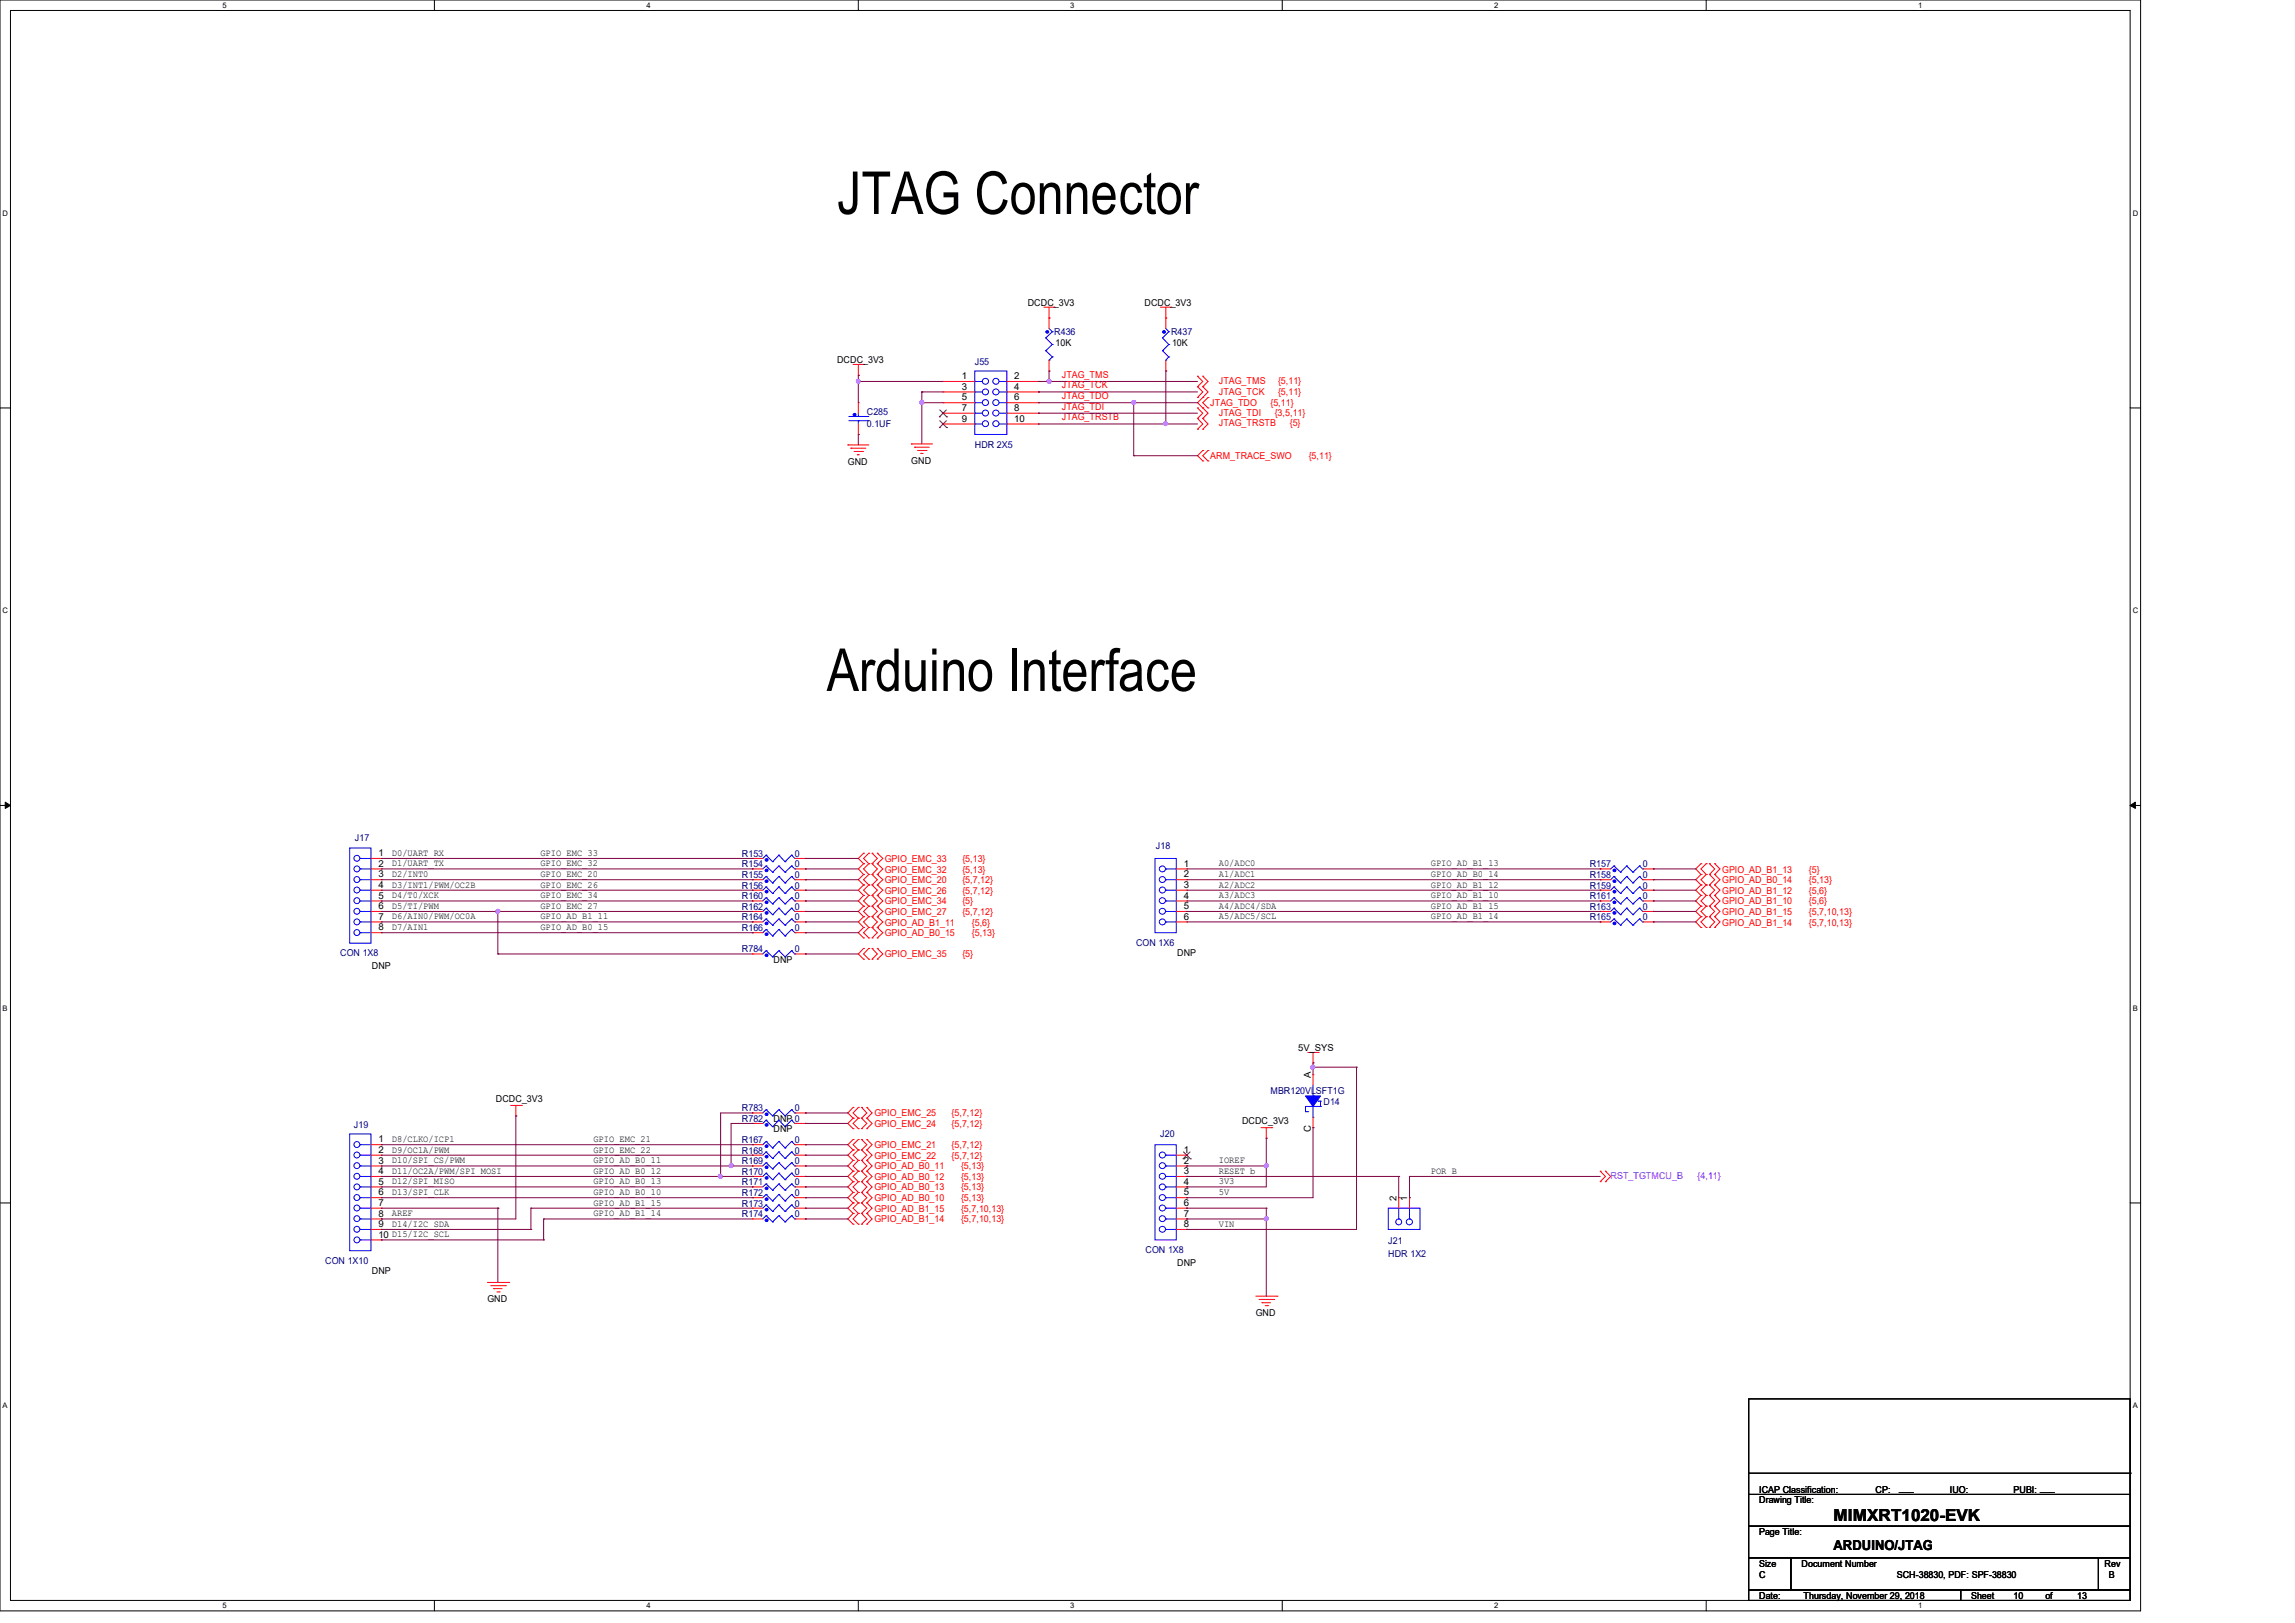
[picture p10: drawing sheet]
<svg xmlns="http://www.w3.org/2000/svg" width="297mm" height="210mm" viewBox="0 0 297 210" stroke-linecap="round" stroke-linejoin="round" font-family="sans-serif">
<defs><g id="words">
<g font-size="7.7">
<text x="108.3" y="27.7">JTAG Connector</text>
<text x="107" y="89.4">Arduino Interface</text>
</g>
<text font-size="2.2" x="237.3" y="196.8">MIMXRT1020-EVK</text>
<text font-size="1.8" x="237.3" y="200.5">ARDUINO/JTAG</text>
<g font-size="1.2">
<text x="133" y="39.5">DCDC_3V3</text>
<text x="148.1" y="39.5">DCDC_3V3</text>
<text x="108.3" y="46.9">DCDC_3V3</text>
<text x="136.6" y="44.7">10K</text>
<text x="151.7" y="44.7">10K</text>
<text x="124.5" y="49.1">1</text>
<text x="124.5" y="50.4">3</text>
<text x="124.5" y="51.8">5</text>
<text x="124.5" y="53.2">7</text>
<text x="131.3" y="49.1">2</text>
<text x="131.3" y="50.4">4</text>
<text x="131.3" y="51.8">6</text>
<text x="131.3" y="53.2">8</text>
<text x="117.9" y="60">GND</text>
<text x="124.5" y="54.6">9</text>
<text x="131.3" y="54.6">10</text>
<text x="109.7" y="60.1">GND</text>
<text x="49" y="110.8">1</text>
<text x="49" y="112.1">2</text>
<text x="49" y="113.5">3</text>
<text x="50.7" y="110.7">D0/UART_RX</text>
<text x="50.7" y="112.1">D1/UART_TX</text>
<text x="50.7" y="113.5">D2/INT0</text>
<text x="69.9" y="110.7">GPIO_EMC_33</text>
<text x="69.9" y="112.1">GPIO_EMC_32</text>
<text x="69.9" y="113.5">GPIO_EMC_20</text>
<text x="153.2" y="112.1">1</text>
<text x="153.2" y="113.5">2</text>
<text x="157.7" y="112.1">A0/ADC0</text>
<text x="157.7" y="113.5">A1/ADC1</text>
<text x="185.2" y="112.1">GPIO_AD_B1_13</text>
<text x="185.2" y="113.5">GPIO_AD_B0_14</text>
<text x="49" y="114.9">4</text>
<text x="49" y="116.3">5</text>
<text x="49" y="117.6">6</text>
<text x="49" y="119">7</text>
<text x="50.7" y="114.8">D3/INT1/PWM/OC2B</text>
<text x="50.7" y="116.2">D4/T0/XCK</text>
<text x="50.7" y="117.6">D5/TI/PWM</text>
<text x="50.7" y="119">D6/AIN0/PWM/OC0A</text>
<text x="69.9" y="114.8">GPIO_EMC_26</text>
<text x="69.9" y="116.2">GPIO_EMC_34</text>
<text x="69.9" y="117.6">GPIO_EMC_27</text>
<text x="69.9" y="119">GPIO_AD_B1_11</text>
<text x="153.2" y="114.9">3</text>
<text x="153.2" y="116.3">4</text>
<text x="153.2" y="117.6">5</text>
<text x="153.2" y="119">6</text>
<text x="157.7" y="114.8">A2/ADC2</text>
<text x="157.7" y="116.2">A3/ADC3</text>
<text x="157.7" y="117.6">A4/ADC4/SDA</text>
<text x="157.7" y="119">A5/ADC5/SCL</text>
<text x="185.2" y="114.8">GPIO_AD_B1_12</text>
<text x="185.2" y="116.2">GPIO_AD_B1_10</text>
<text x="185.2" y="117.6">GPIO_AD_B1_15</text>
<text x="185.2" y="119">GPIO_AD_B1_14</text>
<text x="48.1" y="125.4">DNP</text>
<text x="49" y="120.4">8</text>
<text x="50.7" y="120.3">D7/AIN1</text>
<text x="69.9" y="120.3">GPIO_AD_B0_15</text>
<text x="100.1" y="124.6">DNP</text>
<text x="152.4" y="123.7">DNP</text>
<text x="168" y="136">5V_SYS</text>
<text x="64.2" y="142.5">DCDC_3V3</text>
<text x="169.6" y="139.4" transform="rotate(-90 169.6 139.4)">A</text>
<text x="49" y="147.8">1</text>
<text x="49" y="149.2">2</text>
<text x="50.7" y="147.7">D8/CLKO/ICP1</text>
<text x="50.7" y="149.1">D9/OC1A/PWM</text>
<text x="76.8" y="147.7">GPIO_EMC_21</text>
<text x="76.8" y="149.1">GPIO_EMC_22</text>
<text x="100.1" y="145.2">DNP 0</text>
<text x="100.1" y="146.5">DNP</text>
<text x="153.2" y="149.2">1</text>
<text x="160.7" y="145.4">DCDC_3V3</text>
<text x="169.6" y="146.4" transform="rotate(-90 169.6 146.4)">C</text>
<text x="49" y="150.6">3</text>
<text x="49" y="151.9">4</text>
<text x="49" y="153.3">5</text>
<text x="49" y="154.7">6</text>
<text x="50.7" y="151.9">D11/OC2A/PWM/SPI_MOSI</text>
<text x="50.7" y="150.5">D10/SPI_CS/PWM</text>
<text x="50.7" y="153.2">D12/SPI_MISO</text>
<text x="50.7" y="154.6">D13/SPI_CLK</text>
<text x="76.8" y="150.5">GPIO_AD_B0_11</text>
<text x="76.8" y="151.9">GPIO_AD_B0_12</text>
<text x="76.8" y="153.2">GPIO_AD_B0_13</text>
<text x="76.8" y="154.6">GPIO_AD_B0_10</text>
<text x="76.8" y="156">GPIO_AD_B1_15</text>
<text x="153.2" y="150.6">2</text>
<text x="153.2" y="151.9">3</text>
<text x="153.2" y="153.3">4</text>
<text x="153.2" y="154.7">5</text>
<text x="157.7" y="150.5">IOREF</text>
<text x="157.7" y="151.9">RESET_b</text>
<text x="157.7" y="153.2">3V3</text>
<text x="157.7" y="154.6">5V</text>
<text x="180.7" y="155.4" transform="rotate(-90 180.7 155.4)">2</text>
<text x="182.1" y="155.4" transform="rotate(-90 182.1 155.4)">1</text>
<text x="185.2" y="151.9">POR_B</text>
<text x="49" y="156">7</text>
<text x="49" y="157.4">8</text>
<text x="49" y="158.8">9</text>
<text x="49" y="160.1">10 D15/I2C_SCL</text>
<text x="50.7" y="157.4">AREF</text>
<text x="50.7" y="158.7">D14/I2C_SDA</text>
<text x="76.8" y="157.4">GPIO_AD_B1_14</text>
<text x="153.2" y="156">6</text>
<text x="153.2" y="157.4">7</text>
<text x="153.2" y="158.8">8</text>
<text x="157.7" y="158.7">VIN</text>
<text x="48.1" y="164.9">DNP</text>
<text x="152.4" y="163.8">DNP</text>
<text x="63.1" y="168.4">GND</text>
<text x="162.5" y="170.3">GND</text>
<text x="227.7" y="194.5">Drawing Title:</text>
<text x="227.7" y="193.2">ICAP Classification:</text>
<text x="242.7" y="193.2">CP:</text>
<text x="245.8" y="193">___</text>
<text x="252.3" y="193.2">IUO:</text>
<text x="260.6" y="193.2">PUBI: ___</text>
<text x="227.7" y="202.7">Size</text>
<text x="227.7" y="198.6">Page Title:</text>
<text x="233.2" y="202.7">Document Number</text>
<text x="272.4" y="202.7">Rev</text>
<text x="227.7" y="206.9">Date:</text>
<text x="227.7" y="204.1">C</text>
<text x="233.4" y="206.9">Thursday, November 29, 2018</text>
<text x="245.5" y="204.1">SCH-38830, PDF: SPF-38830</text>
<text x="255.1" y="206.9">Sheet</text>
<text x="260.6" y="206.9">10</text>
<text x="264.7" y="206.9">of</text>
<text x="268.8" y="206.9">13</text>
<text x="272.9" y="204.1">B</text>
</g>
<g font-size="1.2" fill="#000080">
<text x="126.2" y="47.2">J55</text>
<text x="136.4" y="43.4">R436</text>
<text x="151.5" y="43.4">R437</text>
<text x="112.2" y="53.7">C285</text>
<text x="112.2" y="55.3">0.1UF</text>
<text x="126.2" y="57.9">HDR 2X5</text>
<text x="45.9" y="108.8">J17</text>
<text x="96" y="112.2">R154</text>
<text x="96" y="113.6">R155</text>
<text x="96" y="110.9">R153</text>
<text x="102.9" y="112.2">0</text>
<text x="102.9" y="113.6">0</text>
<text x="102.9" y="110.9">0</text>
<text x="149.6" y="109.9">J18</text>
<text x="205.7" y="112.2">R157</text>
<text x="205.7" y="113.6">R158</text>
<text x="212.6" y="112.2">0</text>
<text x="212.6" y="113.6">0</text>
<text x="96" y="117.7">R162</text>
<text x="96" y="119.1">R164</text>
<text x="96" y="115">R156</text>
<text x="96" y="116.3">R160</text>
<text x="102.9" y="117.7">0</text>
<text x="102.9" y="119.1">0</text>
<text x="102.9" y="115">0</text>
<text x="102.9" y="116.3">0</text>
<text x="205.7" y="117.7">R163</text>
<text x="205.7" y="119.1">R165</text>
<text x="205.7" y="115">R159</text>
<text x="205.7" y="116.3">R161</text>
<text x="212.6" y="117.7">0</text>
<text x="212.6" y="119.1">0</text>
<text x="212.6" y="115">0</text>
<text x="212.6" y="116.3">0</text>
<text x="44" y="123.7">CON 1X8</text>
<text x="96" y="123.2">R784</text>
<text x="96" y="120.4">R166</text>
<text x="102.9" y="123.2">0</text>
<text x="102.9" y="120.4">0</text>
<text x="147" y="122.4">CON 1X6</text>
<text x="96" y="143.8">R783</text>
<text x="102.9" y="143.8">0</text>
<text x="164.4" y="141.6">MBR120VLSFT1G</text>
<text x="171.3" y="143">D14</text>
<text x="45.8" y="146">J19</text>
<text x="96" y="147.9">R167</text>
<text x="96" y="145.2">R782</text>
<text x="96" y="149.3">R168</text>
<text x="102.9" y="147.9">0</text>
<text x="102.9" y="149.3">0</text>
<text x="150.2" y="147.2">J20</text>
<text x="96" y="152">R170</text>
<text x="96" y="154.7">R172</text>
<text x="96" y="150.6">R169</text>
<text x="96" y="153.4">R171</text>
<text x="102.9" y="152">0</text>
<text x="102.9" y="154.7">0</text>
<text x="102.9" y="150.6">0</text>
<text x="102.9" y="153.4">0</text>
<text x="96" y="156.1">R173</text>
<text x="96" y="157.5">R174</text>
<text x="102.9" y="156.1">0</text>
<text x="102.9" y="157.5">0</text>
<text x="179.7" y="161">J21</text>
<text x="42.1" y="163.5">CON 1X10</text>
<text x="148.2" y="162.1">CON 1X8</text>
<text x="179.7" y="162.7">HDR 1X2</text>
</g>
<g font-size="1.2" fill="#f00">
<text x="137.4" y="48.9">JTAG_TMS</text>
<text x="137.4" y="50.2">JTAG_TCK</text>
<text x="137.4" y="53">JTAG_TDI</text>
<text x="137.4" y="51.6">JTAG_TDO</text>
<text x="156.6" y="52.6">JTAG_TDO</text>
<text x="157.7" y="49.7">JTAG_TMS</text>
<text x="157.7" y="51.1">JTAG_TCK</text>
<text x="157.7" y="53.8">JTAG_TDI</text>
<text x="164.4" y="52.6">{5,11}</text>
<text x="165" y="53.8">{3,5,11}</text>
<text x="165.4" y="49.7">{5,11}</text>
<text x="165.4" y="51.1">{5,11}</text>
<text x="137.4" y="54.4">JTAG_TRSTB</text>
<text x="156.6" y="59.4">ARM_TRACE_SWO</text>
<text x="157.7" y="55.2">JTAG_TRSTB</text>
<text x="166.9" y="55.2">{5}</text>
<text x="169.4" y="59.4">{5,11}</text>
<text x="114.5" y="112.9">GPIO_EMC_32</text>
<text x="114.5" y="111.5">GPIO_EMC_33</text>
<text x="124.5" y="112.9">{5,13}</text>
<text x="124.5" y="111.5">{5,13}</text>
<text x="222.9" y="112.9">GPIO_AD_B1_13</text>
<text x="234.1" y="112.9">{5}</text>
<text x="114.5" y="117">GPIO_EMC_34</text>
<text x="114.5" y="118.4">GPIO_EMC_27</text>
<text x="114.5" y="114.3">GPIO_EMC_20</text>
<text x="114.5" y="119.8">GPIO_AD_B1_11</text>
<text x="114.5" y="115.7">GPIO_EMC_26</text>
<text x="124.5" y="117">{5}</text>
<text x="124.5" y="118.4">{5,7,12}</text>
<text x="124.5" y="114.3">{5,7,12}</text>
<text x="124.5" y="115.7">{5,7,12}</text>
<text x="125.8" y="119.8">{5,6}</text>
<text x="222.9" y="114.3">GPIO_AD_B0_14</text>
<text x="222.9" y="117">GPIO_AD_B1_10</text>
<text x="222.9" y="115.7">GPIO_AD_B1_12</text>
<text x="222.9" y="119.8">GPIO_AD_B1_14</text>
<text x="222.9" y="118.4">GPIO_AD_B1_15</text>
<text x="234.1" y="114.3">{5,13}</text>
<text x="234.1" y="117">{5,6}</text>
<text x="234.1" y="115.7">{5,6}</text>
<text x="234.1" y="119.8">{5,7,10,13}</text>
<text x="234.1" y="118.4">{5,7,10,13}</text>
<text x="114.5" y="121.2">GPIO_AD_B0_15</text>
<text x="114.5" y="123.9">GPIO_EMC_35</text>
<text x="124.5" y="123.9">{5}</text>
<text x="125.8" y="121.2">{5,13}</text>
<text x="113.2" y="148.6">GPIO_EMC_21</text>
<text x="113.2" y="149.9">GPIO_EMC_22</text>
<text x="113.2" y="145.8">GPIO_EMC_24</text>
<text x="113.2" y="144.4">GPIO_EMC_25</text>
<text x="123.1" y="148.6">{5,7,12}</text>
<text x="123.1" y="149.9">{5,7,12}</text>
<text x="123.1" y="145.8">{5,7,12}</text>
<text x="123.1" y="144.4">{5,7,12}</text>
<text x="113.2" y="155.4">GPIO_AD_B0_10</text>
<text x="113.2" y="151.3">GPIO_AD_B0_11</text>
<text x="113.2" y="152.7">GPIO_AD_B0_12</text>
<text x="113.2" y="154">GPIO_AD_B0_13</text>
<text x="124.4" y="155.4">{5,13}</text>
<text x="124.4" y="151.3">{5,13}</text>
<text x="124.4" y="152.7">{5,13}</text>
<text x="124.4" y="154">{5,13}</text>
<text x="113.2" y="158.2">GPIO_AD_B1_14</text>
<text x="113.2" y="156.8">GPIO_AD_B1_15</text>
<text x="124.4" y="158.2">{5,7,10,13}</text>
<text x="124.4" y="156.8">{5,7,10,13}</text>
</g>
<g font-size="1.2" fill="#8000ff">
<text x="208.4" y="152.6">RST_TGTMCU_B</text>
<text x="219.7" y="152.6">{4,11}</text>
</g>
<g font-size="1">
<text x="28.8" y="1">5</text>
<text x="83.7" y="1">4</text>
<text x="138.5" y="1">3</text>
<text x="193.4" y="1">2</text>
<text x="248.2" y="1">1</text>
<text x=".3" y="27.9">D</text>
<text x="276" y="27.9">D</text>
<text x=".3" y="79.4">C</text>
<text x="276" y="79.4">C</text>
<text x=".3" y="130.8">B</text>
<text x="276" y="130.8">B</text>
<text x=".3" y="182.2">A</text>
<text x="276" y="182.2">A</text>
<text x="28.8" y="208.1">5</text>
<text x="83.7" y="208.1">4</text>
<text x="138.5" y="208.1">3</text>
<text x="193.4" y="208.1">2</text>
<text x="248.2" y="208.1">1</text>
</g>
</g></defs>
<path d="M0 0h277v208.4h-277zM1.4 1.4h274.3v205.7h-274.3z" fill="none" stroke="#000" stroke-width=".13"/>
<g fill="#fff">
<path d="M28.8 .1h.5v1.1h-.5z"/>
<path d="M28.8 207.2h.5v1.1h-.5z"/>
</g>
<path d="M56.2 0v1.4M56.2 207.1v1.3" fill="none" stroke="#000" stroke-width=".13"/>
<g fill="#fff">
<path d="M83.7 .1h.5v1.1h-.5z"/>
<path d="M83.7 207.2h.5v1.1h-.5z"/>
</g>
<path d="M111.1 0v1.4M111.1 207.1v1.3" fill="none" stroke="#000" stroke-width=".13"/>
<g fill="#fff">
<path d="M138.5 .1h.6v1.1h-.6z"/>
<path d="M138.5 207.2h.6v1.1h-.6z"/>
</g>
<path d="M165.9 0v1.4M165.9 207.1v1.3" fill="none" stroke="#000" stroke-width=".13"/>
<g fill="#fff">
<path d="M193.4 .1h.5v1.1h-.5z"/>
<path d="M193.4 207.2h.5v1.1h-.5z"/>
</g>
<path d="M220.8 0v1.4M220.8 207.1v1.3" fill="none" stroke="#000" stroke-width=".13"/>
<g fill="#fff">
<path d="M248.2 .1h.6v1.1h-.6z"/>
<path d="M248.2 207.2h.6v1.1h-.6z"/>
<path d="M.3 27.1h.8v1.1h-.8z"/>
<path d="M276 27.1h.7v1.1h-.7z"/>
<path d="M.3 78.5h.8v1.1h-.8z"/>
<path d="M276 78.5h.7v1.1h-.7z"/>
</g>
<path d="M0 52.8h1.4M275.7 52.8h1.3" fill="none" stroke="#000" stroke-width=".13"/>
<g fill="#fff">
<path d="M.3 129.9h.7v1.1h-.7z"/>
<path d="M276 129.9h.6v1.1h-.6z"/>
</g>
<path d="M0 104.2h1.4M275.7 104.2h1.3" fill="none" stroke="#000" stroke-width=".13"/>
<path d="M.7 103.8l.7 .4-.7 .4zM275.7 104.2l.7-.4v.8z" fill="#000" stroke="#000" stroke-width=".13"/>
<g fill="#fff">
<path d="M.3 181.4h.7v1.1h-.7z"/>
<path d="M276 181.4h.6v1.1h-.6z"/>
</g>
<path d="M0 155.7h1.4M275.7 155.7h1.3M226.3 193.4h49.4v4.1h-49.4zM226.3 197.5h49.4v4.1h-49.4zM226.3 181h49.4v12.4h-49.4zM226.3 190.6h49.4M275.7 190.6h.1M226.3 201.6h5.5v4.1h-5.5zM226.3 205.7h27.4v1.4h-27.4zM231.8 201.6h39.8v4.1h-39.8zM253.7 205.7h22v1.4h-22zM271.6 201.6h4.1v4.1h-4.1z" fill="none" stroke="#000" stroke-width=".13"/>
<g fill="none" stroke="#f00" stroke-width=".13">
<path d="M135.1 39.8h1.3M135.8 39.8v2.7M136.4 39.8h.1M150.2 39.8h1.4M150.9 39.8v2.7M151.6 39.8h.1M109.7 57.6h.1M109.7 57.6h2.7M110.1 58h.1M110.1 58h2M110.4 47.2h1.4M110.5 58.4h1.1"/>
<path d="M111 58.8h.1M111 58.8h.2M111.1 48.6h.1M111.1 52.1h.1M111.1 56.2h.1M111.1 47.2v1.4M111.1 52.1v1.4M111.1 54.9v1.3M111.6 58.4h.1M111.8 47.2h.1M117.9 57.4h.1M117.9 57.4h2.8"/>
<path d="M118.4 57.9h.1M118.4 57.9h1.9M118.7 58.3h1.1M119.2 58.7h.1M119.2 58.7h.3M119.8 58.3h.1M122 49.4h.1M122 50.7h.1M122 52.1h.1M122 53.5h.1M122 54.9h.1M122 49.4h4.2"/>
<path d="M122 50.7h4.2M122 52.1h4.2M122 53.5h4.2M122 54.9h4.2M130.3 49.4h4.1M130.3 50.7h4.1M130.3 52.1h4.1M130.3 53.5h4.1M130.3 54.9h4.1M134.4 49.4h.1M134.4 50.7h.1M134.4 52.1h.1"/>
<path d="M134.4 53.5h.1M134.4 54.9h.1M135.8 41.1h.1M135.8 48h.1M135.8 46.6v1.4M150.9 41.1h.1M150.9 48h.1M150.9 46.6v1.4M155 50h.1M155 48.7h.1M155 51.4h.1M155 54.1h.1"/>
<path d="M155 52.8h.1M155 55.5h.1M155 48.7l.7 .7-.7 .6M155 50l.7 .7-.7 .7M155 52.8l.7 .7-.7 .6M155 54.1l.7 .8-.7 .6M155.7 50h.1M155.7 48.7h.1M155.7 51.4h.1M155.7 52.8h.1M155.7 54.1h.1M155.7 55.5h.1"/>
<path d="M155.7 58.3h.1M155.7 59.6h.1M155.7 48.7l.6 .7-.6 .6M155.7 50l.6 .7-.6 .7M155.7 51.4l-.7 .7 1.3 1.4-.6 .6M155.7 54.1l.6 .8-.6 .6M155.7 58.3l-.7 .7 .7 .6M156.3 52.8h.1M156.3 51.4h.1M156.3 59.6h.1M156.3 58.3h.1M156.3 51.4l-.6 .7 .6 .7"/>
<path d="M156.3 58.3l-.6 .7 .6 .6M48 117.9h1.4M48 119.3h1.4M48 112.4h1.4M48 113.8h1.4M48 115.2h1.4M48 116.6h1.4M48 111.1h1.4M49.4 111.1h.1M49.4 112.4h.1M49.4 113.8h.1M49.4 115.2h.1"/>
<path d="M49.4 116.6h.1M49.4 117.9h.1M49.4 119.3h.1M97.4 117.9h.1M97.4 112.4h.1M97.4 119.3h.1M97.4 115.2h.1M97.4 113.8h.1M97.4 116.6h.1M97.4 111.1h.1M97.4 117.9h1.3M97.4 119.3h1.3"/>
<path d="M97.4 112.4h1.3M97.4 113.8h1.3M97.4 115.2h1.3M97.4 116.6h1.3M97.4 111.1h1.3M102.9 117.9h1.3M102.9 119.3h1.3M102.9 112.4h1.3M102.9 113.8h1.3M102.9 115.2h1.3M102.9 116.6h1.3M102.9 111.1h1.3"/>
<path d="M104.2 117.9h.1M104.2 112.4h.1M104.2 119.3h.1M104.2 115.2h.1M104.2 113.8h.1M104.2 116.6h.1M104.2 111.1h.1M111.8 111.8h.1M111.8 113.2h.1M111.8 110.4h.1M111.8 115.9h.1M111.8 117.3h.1"/>
<path d="M111.8 118.6h.1M111.8 114.5h.1M111.8 111.8l-.7 .6 .7 .8M111.8 110.4l-.7 .7 .7 .7M111.8 115.9l-.7 .7 .7 .7M111.8 117.3l-.7 .6 .7 .7M111.8 113.2l-.7 .6 .7 .7M111.8 118.6l-.7 .7 .7 .7M111.8 114.5l-.7 .7 .7 .7M112.4 113.2h.1M112.4 111.8h.1M112.4 110.4h.1"/>
<path d="M112.4 117.3h.1M112.4 115.9h.1M112.4 118.6h.1M112.4 114.5h.1M112.4 111.8l-.6 .6 .6 .8M112.4 110.4l-.6 .7 .6 .7M112.4 115.9l-.6 .7 .6 .7M112.4 117.3l-.6 .6 .6 .7M112.4 113.2l-.6 .6 .6 .7M112.4 118.6l-.6 .7 .6 .7M112.4 114.5l-.6 .7 .6 .7M112.9 113.2h.1"/>
<path d="M112.9 111.8h.1M112.9 110.4h.1M112.9 117.3h.1M112.9 115.9h.1M112.9 118.6h.1M112.9 114.5h.1M112.9 111.8l.6 .6-.6 .8M112.9 110.4l.6 .7-.6 .7M112.9 115.9l.6 .7-.6 .7M112.9 117.3l.6 .6-.6 .7M112.9 113.2l.6 .6-.6 .7M112.9 118.6l.6 .7-.6 .7"/>
<path d="M112.9 114.5l.6 .7-.6 .7M113.5 111.8h.1M113.5 113.2h.1M113.5 110.4h.1M113.5 115.9h.1M113.5 117.3h.1M113.5 118.6h.1M113.5 114.5h.1M113.5 111.8l.8 .6-.8 .8M113.5 110.4l.8 .7-.8 .7M113.5 115.9l.8 .7-.8 .7M113.5 117.3l.8 .6-.8 .7"/>
<path d="M113.5 113.2l.8 .6-.8 .7M113.5 118.6l.8 .7-.8 .7M113.5 114.5l.8 .7-.8 .7M152.2 117.9h1.4M152.2 119.3h1.4M152.2 112.4h1.4M152.2 113.8h1.4M152.2 115.2h1.4M152.2 116.6h1.4M153.6 112.4h.1M153.6 113.8h.1M153.6 115.2h.1"/>
<path d="M153.6 116.6h.1M153.6 117.9h.1M153.6 119.3h.1M207.1 117.9h.1M207.1 119.3h.1M207.1 112.4h.1M207.1 113.8h.1M207.1 115.2h.1M207.1 116.6h.1M207.1 117.9h1.3M207.1 119.3h1.3M207.1 112.4h1.3"/>
<path d="M207.1 113.8h1.3M207.1 115.2h1.3M207.1 116.6h1.3M212.6 117.9h1.4M212.6 119.3h1.4M212.6 112.4h1.4M212.6 113.8h1.4M212.6 115.2h1.4M212.6 116.6h1.4M214 117.9h.1M214 119.3h.1M214 112.4h.1"/>
<path d="M214 113.8h.1M214 115.2h.1M214 116.6h.1M220.1 113.2h.1M220.1 114.5h.1M220.1 115.9h.1M220.1 117.3h.1M220.1 111.8h.1M220.1 118.6h.1M220.1 113.2l-.6 .6 .6 .7M220.1 115.9l-.6 .7 .6 .7M220.1 114.5l-.6 .7 .6 .7"/>
<path d="M220.1 111.8l-.6 .6 .6 .8M220.1 118.6l-.6 .7 .6 .7M220.1 117.3l-.6 .6 .6 .7M220.8 114.5h.1M220.8 113.2h.1M220.8 117.3h.1M220.8 115.9h.1M220.8 111.8h.1M220.8 118.6h.1M220.8 113.2l-.7 .6 .7 .7M220.8 115.9l-.7 .7 .7 .7M220.8 114.5l-.7 .7 .7 .7"/>
<path d="M220.8 111.8l-.7 .6 .7 .8M220.8 118.6l-.7 .7 .7 .7M220.8 117.3l-.7 .6 .7 .7M221.2 114.5h.1M221.2 113.2h.1M221.2 117.3h.1M221.2 115.9h.1M221.2 111.8h.1M221.2 118.6h.1M221.2 113.2l.7 .6-.7 .7M221.2 115.9l.7 .7-.7 .7M221.2 114.5l.7 .7-.7 .7"/>
<path d="M221.2 111.8l.7 .6-.7 .8M221.2 118.6l.7 .7-.7 .7M221.2 117.3l.7 .6-.7 .7M221.9 113.2h.1M221.9 114.5h.1M221.9 115.9h.1M221.9 117.3h.1M221.9 111.8h.1M221.9 118.6h.1M221.9 113.2l.7 .6-.7 .7M221.9 115.9l.7 .7-.7 .7M221.9 114.5l.7 .7-.7 .7"/>
<path d="M221.9 111.8l.7 .6-.7 .8M221.9 118.6l.7 .7-.7 .7M221.9 117.3l.7 .6-.7 .7M48 120.7h1.4M49.4 120.7h.1M97.4 123.4h.1M97.4 120.7h.1M97.4 123.4h1.3M97.4 120.7h1.3M102.9 123.4h1.3M102.9 120.7h1.3M104.2 123.4h.1"/>
<path d="M104.2 120.7h.1M111.8 120h.1M111.8 121.4h.1M111.8 122.7h.1M111.8 124.1h.1M111.8 120l-.7 .7 .7 .7M111.8 122.7l-.7 .7 .7 .7M112.4 121.4h.1M112.4 120h.1M112.4 124.1h.1M112.4 122.7h.1M112.4 120l-.6 .7 .6 .7"/>
<path d="M112.4 122.7l-.6 .7 .6 .7M112.9 121.4h.1M112.9 120h.1M112.9 124.1h.1M112.9 122.7h.1M112.9 120l.6 .7-.6 .7M112.9 122.7l.6 .7-.6 .7M113.5 120h.1M113.5 121.4h.1M113.5 122.7h.1M113.5 124.1h.1M113.5 120l.8 .7-.8 .7"/>
<path d="M113.5 122.7l.8 .7-.8 .7M169.2 136.2h1.4M169.9 137.5h.1M169.9 139.1h.1M169.9 136.2v1.3M169.9 139.1v1.3M170.6 136.2h.1M220.1 120h.1M220.8 120h.1M221.2 120h.1M221.9 120h.1M48 148.1h1.4"/>
<path d="M48 149.5h1.4M48 150.9h1.4M48 152.2h1.4M48 153.6h1.4M48 155h1.4M48 156.3h1.4M48 157.7h1.4M48 159.1h1.4M49.4 148.1h.1M49.4 149.5h.1M49.4 150.9h.1M49.4 152.2h.1"/>
<path d="M49.4 153.6h.1M49.4 155h.1M49.4 156.3h.1M49.4 157.7h.1M49.4 159.1h.1M66.1 143h1.4M66.8 144.4h.1M66.8 143v1.4M67.5 143h.1M97.4 152.2h.1M97.4 148.1h.1M97.4 144h.1"/>
<path d="M97.4 145.4h.1M97.4 155h.1M97.4 156.3h.1M97.4 157.7h.1M97.4 150.9h.1M97.4 149.5h.1M97.4 153.6h.1M97.4 148.1h1.3M97.4 149.5h1.3M97.4 150.9h1.3M97.4 152.2h1.3M97.4 153.6h1.3"/>
<path d="M97.4 155h1.3M97.4 156.3h1.3M97.4 157.7h1.3M97.4 144h1.3M97.4 145.4h1.3M102.9 148.1h1.3M102.9 149.5h1.3M102.9 150.9h1.3M102.9 152.2h1.3M102.9 153.6h1.3M102.9 155h1.3M102.9 156.3h1.3"/>
<path d="M102.9 157.7h1.3M102.9 144h1.3M102.9 145.4h1.3M104.2 152.2h.1M104.2 148.1h.1M104.2 144h.1M104.2 145.4h.1M104.2 155h.1M104.2 156.3h.1M104.2 157.7h.1M104.2 150.9h.1M104.2 149.5h.1"/>
<path d="M104.2 153.6h.1M110.4 147.4h.1M110.4 148.8h.1M110.4 150.2h.1M110.4 154.3h.1M110.4 155.7h.1M110.4 151.6h.1M110.4 152.9h.1M110.4 157h.1M110.4 158.4h.1M110.4 144.7h.1M110.4 146h.1"/>
<path d="M110.4 143.3h.1M110.4 147.4l-.7 .7 .7 .7M110.4 148.8l-.7 .7 .7 .7M110.4 154.3l-.7 .7 .7 .7M110.4 150.2l-.7 .7 .7 .7M110.4 151.6l-.7 .6 .7 .7M110.4 152.9l-.7 .7 .7 .7M110.4 157l-.7 .7 .7 .7M110.4 155.7l-.7 .6 .7 .7M110.4 144.7l-.7 .7 .7 .6M110.4 143.3l-.7 .7 .7 .7M111.1 148.8h.1"/>
<path d="M111.1 147.4h.1M111.1 150.2h.1M111.1 155.7h.1M111.1 154.3h.1M111.1 151.6h.1M111.1 152.9h.1M111.1 158.4h.1M111.1 157h.1M111.1 146h.1M111.1 144.7h.1M111.1 143.3h.1M111.1 147.4l-.7 .7 .7 .7"/>
<path d="M111.1 148.8l-.7 .7 .7 .7M111.1 154.3l-.7 .7 .7 .7M111.1 150.2l-.7 .7 .7 .7M111.1 151.6l-.7 .6 .7 .7M111.1 152.9l-.7 .7 .7 .7M111.1 157l-.7 .7 .7 .7M111.1 155.7l-.7 .6 .7 .7M111.1 144.7l-.7 .7 .7 .6M111.1 143.3l-.7 .7 .7 .7M111.5 148.8h.1M111.5 147.4h.1M111.5 150.2h.1"/>
<path d="M111.5 155.7h.1M111.5 154.3h.1M111.5 151.6h.1M111.5 152.9h.1M111.5 158.4h.1M111.5 157h.1M111.5 146h.1M111.5 144.7h.1M111.5 143.3h.1M111.5 147.4l.7 .7-.7 .7M111.5 148.8l.7 .7-.7 .7M111.5 154.3l.7 .7-.7 .7"/>
<path d="M111.5 150.2l.7 .7-.7 .7M111.5 151.6l.7 .6-.7 .7M111.5 152.9l.7 .7-.7 .7M111.5 157l.7 .7-.7 .7M111.5 155.7l.7 .6-.7 .7M111.5 144.7l.7 .7-.7 .6M111.5 143.3l.7 .7-.7 .7M112.2 147.4h.1M112.2 148.8h.1M112.2 150.2h.1M112.2 154.3h.1M112.2 155.7h.1"/>
<path d="M112.2 151.6h.1M112.2 152.9h.1M112.2 157h.1M112.2 158.4h.1M112.2 144.7h.1M112.2 146h.1M112.2 143.3h.1M112.2 147.4l.7 .7-.7 .7M112.2 148.8l.7 .7-.7 .7M112.2 154.3l.7 .7-.7 .7M112.2 150.2l.7 .7-.7 .7M112.2 151.6l.7 .6-.7 .7"/>
<path d="M112.2 152.9l.7 .7-.7 .7M112.2 157l.7 .7-.7 .7M112.2 155.7l.7 .6-.7 .7M112.2 144.7l.7 .7-.7 .6M112.2 143.3l.7 .7-.7 .7M152.2 149.5h1.4M152.2 150.9h1.4M152.2 152.2h1.4M152.2 153.6h1.4M152.2 155h1.4M152.2 156.3h1.4M152.2 157.7h1.4"/>
<path d="M152.2 159.1h1.4M153.6 149.5h.1M153.6 150.9h.1M153.6 152.2h.1M153.6 153.6h.1M153.6 155h.1M153.6 156.3h.1M153.6 157.7h.1M153.6 159.1h.1M163.2 145.9h1.4M163.9 147.3h.1M163.9 145.9v1.4"/>
<path d="M164.6 145.9h.1M169.9 145.9h.1M169.9 144.6v1.3M181 155h.1M181 155v1.3M182.4 155h.1M182.4 155v1.3M207.1 151.6h.1M207.1 152.9h.1M207.1 151.6l.7 .6-.7 .7M207.8 152.9h.1M207.8 151.6h.1"/>
<path d="M207.8 151.6l.6 .6-.6 .7M48 160.4h1.4M49.4 160.4h.1M63.1 165.9h2.7M63.5 166.4h1.9M63.9 166.8h.1M63.9 166.8h1.1M64.3 167.2h.3M64.6 167.2h.1M65.4 166.4h.1M65.8 165.9h.1M162.5 167.7h2.8"/>
<path d="M162.9 168.1h1.9M163.3 168.6h.1M163.3 168.6h1.1M163.7 169h.3M164 169h.1M164.8 168.1h.1M165.3 167.7h.1"/>
</g>
<g fill="none" stroke="#00f" stroke-width=".13">
<path d="M109.9 54.4h2.4M109.9 53.9h2.4M111.1 54.4h.1M111.1 53.9h.1M111.1 53.5v.4M111.1 54.4v.5M112.3 54.4h.1M112.3 53.9h.1M126.2 48h4.1v8.2h-4.1zM126.2 49.4h.1M126.2 50.7h.1M126.2 52.1h.1"/>
<path d="M126.2 53.5h.1M126.2 54.9h.1M126.2 49.4h.9M126.2 50.7h.9M126.2 52.1h.9M126.2 53.5h.9M126.2 54.9h.9M129.3 49.4h1M129.3 50.7h1M129.3 52.1h1M129.3 53.5h1M129.3 54.9h1"/>
<path d="M130.3 50.7h.1M130.3 49.4h.1M130.3 52.1h.1M130.3 53.5h.1M130.3 54.9h.1M135.3 43.7h.1M135.3 45.4h.1M135.3 43.7l.9 .9M135.3 45.4l.9 .8M135.8 46.6h.1M135.8 42.5l.4 .4M136.2 42.9h.1"/>
<path d="M136.2 44.6h.1M136.2 46.2h.1M136.2 42.9l-.9 .8M136.2 44.6l-.9 .8M136.2 46.2l-.4 .4M150.5 43.7h.1M150.5 45.4h.1M150.5 43.7l.8 .9M150.5 45.4l.8 .8M150.9 46.6h.1M150.9 42.5l.4 .4M151.3 42.9h.1"/>
<path d="M151.3 44.6h.1M151.3 46.2h.1M151.3 42.9l-.8 .8M151.3 44.6l-.8 .8M151.3 46.2l-.4 .4M45.3 109.7h2.7v12.3h-2.7zM46.6 111.1h.1M46.6 112.4h.1M46.6 113.8h.1M46.6 115.2h.1M46.6 116.6h.1M46.6 117.9h.1"/>
<path d="M46.6 119.3h.1M46.6 112.4h1.4M46.6 113.8h1.4M46.6 115.2h1.4M46.6 116.6h1.4M46.6 117.9h1.4M46.6 119.3h1.4M46.6 111.1h1.4M99.1 117.5h.1M99.1 112.1h.1M99.1 118.9h.1M99.1 114.8h.1"/>
<path d="M99.1 113.4h.1M99.1 116.2h.1M99.1 110.7h.1M99.1 117.5l-.4 .4M99.1 117.5l.9 .9M99.1 112.1l-.4 .3M99.1 112.1l.9 .8M99.1 118.9l-.4 .4M99.1 118.9l.9 .8M99.1 114.8l-.4 .4M99.1 114.8l.9 .8M99.1 113.4l-.4 .4"/>
<path d="M99.1 113.4l.9 .9M99.1 116.2l-.4 .4M99.1 116.2l.9 .8M99.1 110.7l-.4 .4M99.1 110.7l.9 .8M100 118.4h.1M100 112.9h.1M100 119.7h.1M100 115.6h.1M100 114.3h.1M100 117h.1M100 111.5h.1"/>
<path d="M100.8 117.5h.1M100.8 112.1h.1M100.8 118.9h.1M100.8 114.8h.1M100.8 113.4h.1M100.8 116.2h.1M100.8 110.7h.1M100.8 117.5l-.8 .9M100.8 117.5l.8 .9M100.8 112.1l-.8 .8M100.8 112.1l.8 .8M100.8 118.9l-.8 .8"/>
<path d="M100.8 118.9l.8 .8M100.8 114.8l-.8 .8M100.8 114.8l.8 .8M100.8 113.4l-.8 .9M100.8 113.4l.8 .9M100.8 116.2l-.8 .8M100.8 116.2l.8 .8M100.8 110.7l-.8 .8M100.8 110.7l.8 .8M101.6 118.4h.1M101.6 112.9h.1M101.6 119.7h.1"/>
<path d="M101.6 115.6h.1M101.6 114.3h.1M101.6 117h.1M101.6 111.5h.1M102.4 117.5h.1M102.4 112.1h.1M102.4 118.9h.1M102.4 114.8h.1M102.4 113.4h.1M102.4 116.2h.1M102.4 110.7h.1M102.4 117.5l-.8 .9"/>
<path d="M102.4 117.5l.5 .4M102.4 112.1l-.8 .8M102.4 112.1l.5 .3M102.4 118.9l-.8 .8M102.4 118.9l.5 .4M102.4 114.8l-.8 .8M102.4 114.8l.5 .4M102.4 113.4l-.8 .9M102.4 113.4l.5 .4M102.4 116.2l-.8 .8M102.4 116.2l.5 .4M102.4 110.7l-.8 .8"/>
<path d="M102.4 110.7l.5 .4M102.9 117.9h.1M102.9 112.4h.1M102.9 119.3h.1M102.9 115.2h.1M102.9 113.8h.1M102.9 116.6h.1M102.9 111.1h.1M149.5 111.1h2.7v9.6h-2.7zM150.9 112.4h.1M150.9 113.8h.1M150.9 115.2h.1"/>
<path d="M150.9 116.6h.1M150.9 117.9h.1M150.9 119.3h.1M150.9 112.4h1.3M150.9 113.8h1.3M150.9 115.2h1.3M150.9 116.6h1.3M150.9 117.9h1.3M150.9 119.3h1.3M208.9 117.5h.1M208.9 118.9h.1M208.9 112.1h.1"/>
<path d="M208.9 113.4h.1M208.9 114.8h.1M208.9 116.2h.1M208.9 117.5l-.5 .4M208.9 117.5l.8 .9M208.9 118.9l-.5 .4M208.9 118.9l.8 .8M208.9 112.1l-.5 .3M208.9 112.1l.8 .8M208.9 113.4l-.5 .4M208.9 113.4l.8 .9M208.9 114.8l-.5 .4"/>
<path d="M208.9 114.8l.8 .8M208.9 116.2l-.5 .4M208.9 116.2l.8 .8M209.7 118.4h.1M209.7 119.7h.1M209.7 112.9h.1M209.7 114.3h.1M209.7 115.6h.1M209.7 117h.1M210.5 117.5h.1M210.5 118.9h.1M210.5 112.1h.1"/>
<path d="M210.5 113.4h.1M210.5 114.8h.1M210.5 116.2h.1M210.5 117.5l-.8 .9M210.5 117.5l.8 .9M210.5 118.9l-.8 .8M210.5 118.9l.8 .8M210.5 112.1l-.8 .8M210.5 112.1l.8 .8M210.5 113.4l-.8 .9M210.5 113.4l.8 .9M210.5 114.8l-.8 .8"/>
<path d="M210.5 114.8l.8 .8M210.5 116.2l-.8 .8M210.5 116.2l.8 .8M211.3 118.4h.1M211.3 119.7h.1M211.3 112.9h.1M211.3 114.3h.1M211.3 115.6h.1M211.3 117h.1M212.2 117.5h.1M212.2 118.9h.1M212.2 112.1h.1"/>
<path d="M212.2 113.4h.1M212.2 114.8h.1M212.2 116.2h.1M212.2 117.5l-.9 .9M212.2 117.5l.4 .4M212.2 118.9l-.9 .8M212.2 118.9l.4 .4M212.2 112.1l-.9 .8M212.2 112.1l.4 .3M212.2 113.4l-.9 .9M212.2 113.4l.4 .4M212.2 114.8l-.9 .8"/>
<path d="M212.2 114.8l.4 .4M212.2 116.2l-.9 .8M212.2 116.2l.4 .4M212.6 117.9h.1M212.6 119.3h.1M212.6 112.4h.1M212.6 113.8h.1M212.6 115.2h.1M212.6 116.6h.1M46.6 120.7h.1M46.6 120.7h1.4M99.1 123h.1"/>
<path d="M99.1 120.3h.1M99.1 123l-.4 .4M99.1 123l.9 .8M99.1 120.3l-.4 .4M99.1 120.3l.9 .8M100 123.8h.1M100 121.1h.1M100.8 123h.1M100.8 120.3h.1M100.8 123l-.8 .8M100.8 123l.8 .8M100.8 120.3l-.8 .8"/>
<path d="M100.8 120.3l.8 .8M101.6 123.8h.1M101.6 121.1h.1M102.4 123h.1M102.4 120.3h.1M102.4 123l-.8 .8M102.4 123l.5 .4M102.4 120.3l-.8 .8M102.4 120.3l.5 .4M102.9 123.4h.1M102.9 120.7h.1M45.3 146.7h2.7v15.1h-2.7z"/>
<path d="M46.6 148.1h.1M46.6 149.5h.1M46.6 150.9h.1M46.6 152.2h.1M46.6 153.6h.1M46.6 155h.1M46.6 156.3h.1M46.6 157.7h.1M46.6 159.1h.1M46.6 148.1h1.4M46.6 149.5h1.4M46.6 150.9h1.4"/>
<path d="M46.6 152.2h1.4M46.6 153.6h1.4M46.6 155h1.4M46.6 156.3h1.4M46.6 157.7h1.4M46.6 159.1h1.4M99.1 151.8h.1M99.1 147.7h.1M99.1 143.6h.1M99.1 144.9h.1M99.1 154.6h.1M99.1 155.9h.1"/>
<path d="M99.1 157.3h.1M99.1 150.5h.1M99.1 149.1h.1M99.1 153.2h.1M99.1 151.8l-.4 .4M99.1 151.8l.9 .9M99.1 147.7l-.4 .4M99.1 147.7l.9 .8M99.1 143.6l-.4 .4M99.1 143.6l.9 .8M99.1 144.9l-.4 .5M99.1 144.9l.9 .9"/>
<path d="M99.1 154.6l-.4 .4M99.1 154.6l.9 .8M99.1 155.9l-.4 .4M99.1 155.9l.9 .9M99.1 157.3l-.4 .4M99.1 157.3l.9 .8M99.1 150.5l-.4 .4M99.1 150.5l.9 .8M99.1 149.1l-.4 .4M99.1 149.1l.9 .8M99.1 153.2l-.4 .4M99.1 153.2l.9 .8"/>
<path d="M100 152.7h.1M100 148.5h.1M100 144.4h.1M100 145.8h.1M100 155.4h.1M100 156.8h.1M100 158.1h.1M100 151.3h.1M100 149.9h.1M100 154h.1M100.8 151.8h.1M100.8 147.7h.1"/>
<path d="M100.8 143.6h.1M100.8 144.9h.1M100.8 154.6h.1M100.8 155.9h.1M100.8 157.3h.1M100.8 150.5h.1M100.8 149.1h.1M100.8 153.2h.1M100.8 151.8l-.8 .9M100.8 151.8l.8 .9M100.8 147.7l-.8 .8M100.8 147.7l.8 .8"/>
<path d="M100.8 143.6l-.8 .8M100.8 143.6l.8 .8M100.8 144.9l-.8 .9M100.8 144.9l.8 .9M100.8 154.6l-.8 .8M100.8 154.6l.8 .8M100.8 155.9l-.8 .9M100.8 155.9l.8 .9M100.8 157.3l-.8 .8M100.8 157.3l.8 .8M100.8 150.5l-.8 .8M100.8 150.5l.8 .8"/>
<path d="M100.8 149.1l-.8 .8M100.8 149.1l.8 .8M100.8 153.2l-.8 .8M100.8 153.2l.8 .8M101.6 152.7h.1M101.6 148.5h.1M101.6 144.4h.1M101.6 145.8h.1M101.6 155.4h.1M101.6 156.8h.1M101.6 158.1h.1M101.6 151.3h.1"/>
<path d="M101.6 149.9h.1M101.6 154h.1M102.4 151.8h.1M102.4 147.7h.1M102.4 143.6h.1M102.4 144.9h.1M102.4 154.6h.1M102.4 155.9h.1M102.4 157.3h.1M102.4 150.5h.1M102.4 149.1h.1M102.4 153.2h.1"/>
<path d="M102.4 151.8l-.8 .9M102.4 151.8l.5 .4M102.4 147.7l-.8 .8M102.4 147.7l.5 .4M102.4 143.6l-.8 .8M102.4 143.6l.5 .4M102.4 144.9l-.8 .9M102.4 144.9l.5 .5M102.4 154.6l-.8 .8M102.4 154.6l.5 .4M102.4 155.9l-.8 .9M102.4 155.9l.5 .4"/>
<path d="M102.4 157.3l-.8 .8M102.4 157.3l.5 .4M102.4 150.5l-.8 .8M102.4 150.5l.5 .4M102.4 149.1l-.8 .8M102.4 149.1l.5 .4M102.4 153.2l-.8 .8M102.4 153.2l.5 .4M102.9 152.2h.1M102.9 148.1h.1M102.9 144h.1M102.9 145.4h.1"/>
<path d="M102.9 155h.1M102.9 156.3h.1M102.9 157.7h.1M102.9 150.9h.1M102.9 149.5h.1M102.9 153.6h.1M149.5 148.1h2.7v12.3h-2.7zM150.9 149.5h.1M150.9 150.9h.1M150.9 152.2h.1M150.9 153.6h.1M150.9 155h.1"/>
<path d="M150.9 156.3h.1M150.9 157.7h.1M150.9 159.1h.1M150.9 149.5h1.3M150.9 150.9h1.3M150.9 152.2h1.3M150.9 153.6h1.3M150.9 155h1.3M150.9 156.3h1.3M150.9 157.7h1.3M150.9 159.1h1.3M169 143.8h.1"/>
<path d="M169 143.8h.2M169.2 143.8h.1M169.9 141.8h.1M169.9 144.6h.1M169.9 140.4v1.4M169.9 143.2v1.4M170.6 142.5h.1M170.6 142.5h.3M170.9 143.2h.1M170.9 142.5h.1M170.9 143.2h-1.9v.6M170.9 142.5v.7"/>
<path d="M179.7 156.3h4.1v2.8h-4.1zM181 157.7h.1M181 156.3v1.4M182.4 157.7h.1M182.4 156.3v1.4M46.6 160.4h.1M46.6 160.4h1.4"/>
<circle cx="127.5" cy="54.8" r=".39"/>
<circle cx="127.5" cy="52.1" r=".39"/>
<circle cx="127.5" cy="50.7" r=".39"/>
<circle cx="127.5" cy="53.4" r=".39"/>
<circle cx="127.5" cy="49.3" r=".39"/>
<circle cx="128.9" cy="49.3" r=".39"/>
<circle cx="128.9" cy="54.8" r=".39"/>
<circle cx="128.9" cy="50.7" r=".39"/>
<circle cx="128.9" cy="52.1" r=".39"/>
<circle cx="128.9" cy="53.4" r=".39"/>
<circle cx="46.2" cy="115.2" r=".38"/>
<circle cx="46.2" cy="113.8" r=".38"/>
<circle cx="46.2" cy="112.4" r=".38"/>
<circle cx="46.2" cy="117.9" r=".38"/>
<circle cx="46.2" cy="116.5" r=".38"/>
<circle cx="46.2" cy="111.1" r=".38"/>
<circle cx="46.2" cy="119.3" r=".38"/>
<circle cx="150.4" cy="119.3" r=".39"/>
<circle cx="150.4" cy="116.5" r=".39"/>
<circle cx="150.4" cy="113.8" r=".39"/>
<circle cx="150.4" cy="115.2" r=".39"/>
<circle cx="150.4" cy="112.4" r=".39"/>
<circle cx="150.4" cy="117.9" r=".39"/>
<circle cx="46.2" cy="120.7" r=".38"/>
<circle cx="46.2" cy="153.6" r=".38"/>
<circle cx="46.2" cy="152.2" r=".38"/>
<circle cx="46.2" cy="155" r=".38"/>
<circle cx="46.2" cy="148.1" r=".38"/>
<circle cx="46.2" cy="149.5" r=".38"/>
<circle cx="46.2" cy="156.3" r=".38"/>
<circle cx="46.2" cy="157.7" r=".38"/>
<circle cx="46.2" cy="150.8" r=".38"/>
<circle cx="46.2" cy="159.1" r=".38"/>
<circle cx="150.4" cy="155" r=".39"/>
<circle cx="150.4" cy="156.3" r=".39"/>
<circle cx="150.4" cy="153.6" r=".39"/>
<circle cx="150.4" cy="152.2" r=".39"/>
<circle cx="150.4" cy="150.8" r=".39"/>
<circle cx="150.4" cy="157.7" r=".39"/>
<circle cx="150.4" cy="149.5" r=".39"/>
<circle cx="150.4" cy="159.1" r=".39"/>
<circle cx="181" cy="158.1" r=".38"/>
<circle cx="182.4" cy="158.1" r=".39"/>
<circle cx="46.2" cy="160.4" r=".38"/>
</g>
<g fill="#00f" stroke="#00f" stroke-width=".13">
<path d="M169 141.8h1.9l-1 1.4z" fill-rule="evenodd"/>
<circle cx="208.9" cy="118.1" r=".18"/>
<circle cx="135.5" cy="43" r=".18"/>
<circle cx="150.7" cy="43" r=".18"/>
<circle cx="99.2" cy="118.1" r=".18"/>
<circle cx="208.9" cy="119.5" r=".18"/>
<circle cx="99.2" cy="152.4" r=".18"/>
<circle cx="99.2" cy="112.6" r=".18"/>
<circle cx="99.2" cy="123.6" r=".18"/>
<circle cx="110.6" cy="53.7" r=".18"/>
<circle cx="99.2" cy="119.5" r=".18"/>
<circle cx="208.9" cy="112.6" r=".18"/>
<circle cx="99.2" cy="148.3" r=".18"/>
<circle cx="99.2" cy="144.2" r=".18"/>
<circle cx="99.2" cy="145.6" r=".18"/>
<circle cx="99.2" cy="120.9" r=".18"/>
<circle cx="208.9" cy="114" r=".18"/>
<circle cx="99.2" cy="155.2" r=".18"/>
<circle cx="99.2" cy="156.5" r=".18"/>
<circle cx="208.9" cy="115.4" r=".18"/>
<circle cx="99.2" cy="157.9" r=".18"/>
<circle cx="99.2" cy="115.4" r=".18"/>
<circle cx="99.2" cy="151.1" r=".18"/>
<circle cx="99.2" cy="114" r=".18"/>
<circle cx="208.9" cy="116.8" r=".18"/>
<circle cx="99.2" cy="116.8" r=".18"/>
<circle cx="99.2" cy="149.7" r=".18"/>
<circle cx="99.2" cy="153.8" r=".18"/>
<circle cx="99.2" cy="111.3" r=".18"/>
</g>
<path d="M121.6 53.9h.1M121.6 55.3h.1M121.6 53l.9 .9M121.6 54.4l.9 .9M122.5 53l-.9 .9M122.5 54.4l-.9 .9M122.5 53.9h.1M122.5 55.3h.1M153.1 149.9h.1M153.2 149.1l.9 .8M154 149.1l-.9 .8M154.1 149.9h.1" fill="none" stroke="#804000" stroke-width=".13"/>
<g fill="none" stroke="#800040" stroke-width=".13">
<path d="M111.1 48.6h.1M111.1 49.4h.1M111.1 56.2h.1M111.1 49.4h10.9M111.1 48.6v3.5M111.1 56.2v1.4M119.3 50.7h.1M119.3 52.1h.1M119.3 50.7h2.7M119.3 52.1h2.7M119.3 50.7v6.7M134.4 50.7h.1"/>
<path d="M134.4 53.5h.1M134.4 49.4h.1M134.4 49.4h20.6M134.4 50.7h20.6M134.4 52.1h20.6M134.4 54.9h20.6M134.4 53.5h20.6M135.8 49.4h.1M135.8 48h.1M135.8 48v1.4M146.7 52.1h.1M146.7 59h.1"/>
<path d="M146.7 59h8.3M146.7 52.1v6.9M150.9 54.9h.1M150.9 48h.1M150.9 48v6.9M49.4 117.9h48M49.4 119.3h48M49.4 112.4h48M49.4 113.8h48M49.4 115.2h48M49.4 111.1h48M49.4 116.6h48"/>
<path d="M64.4 117.9h.1M64.4 117.9v5.5M97.4 116.6h.1M97.4 113.8h.1M97.4 119.3h.1M97.4 115.2h.1M97.4 111.1h.1M97.4 112.4h.1M104.2 115.2h.1M104.2 111.1h.1M104.2 112.4h.1M104.2 113.8h.1"/>
<path d="M104.2 116.6h.1M104.2 117.9h.1M104.2 119.3h.1M104.2 117.9h6.9M104.2 119.3h6.9M104.2 112.4h6.9M104.2 113.8h6.9M104.2 115.2h6.9M104.2 111.1h6.9M104.2 116.6h6.9M153.6 117.9h53.5M153.6 119.3h53.5"/>
<path d="M153.6 112.4h53.5M153.6 113.8h53.5M153.6 115.2h53.5M153.6 116.6h53.5M207.1 117.9h.1M207.1 119.3h.1M207.1 112.4h.1M207.1 113.8h.1M207.1 115.2h.1M207.1 116.6h.1M214 112.4h.1M214 113.8h.1"/>
<path d="M214 115.2h.1M214 116.6h.1M214 117.9h.1M214 119.3h.1M214 117.9h5.5M214 119.3h5.5M214 112.4h5.5M214 113.8h5.5M214 115.2h5.5M214 116.6h5.5M49.4 120.7h48M64.4 123.4h.1"/>
<path d="M64.4 123.4h33M97.4 120.7h.1M104.2 120.7h.1M104.2 123.4h.1M104.2 120.7h6.9M104.2 123.4h6.9M169.9 137.5h.1M169.9 138.1h.1M169.9 137.5v1.6M169.9 138.1h5.7M175.6 138.1h.1M175.6 138.1v21h-22"/>
<path d="M49.4 159.1h.1M49.4 157.7h.1M49.4 152.2h48M49.4 153.6h48M49.4 155h48M49.4 156.3h15M49.4 150.9h48M49.4 159.1h19.3M49.4 148.1h48M49.4 149.5h48M64.4 156.3h.1M64.4 156.3v9.6"/>
<path d="M66.8 144.4h.1M66.8 144.4v13.3h-17.4M68.7 159.1h.1M68.7 156.3h.1M68.7 156.3h28.7M68.7 156.3v2.8M70.4 157.7h.1M70.4 157.7h27M70.4 157.7v2.7M93.3 152.2h.1M94.6 150.9h.1M97.4 148.1h.1"/>
<path d="M97.4 149.5h.1M97.4 153.6h.1M97.4 155h.1M97.4 145.4h.1M97.4 150.9h.1M97.4 144h.1M97.4 152.2h.1M97.4 145.4h-2.8v5.5M97.4 144h-4.1v8.2M104.2 156.3h.1M104.2 157.7h.1M104.2 153.6h.1"/>
<path d="M104.2 152.2h.1M104.2 155h.1M104.2 150.9h.1M104.2 148.1h.1M104.2 149.5h.1M104.2 145.4h.1M104.2 144h.1M104.2 152.2h5.5M104.2 153.6h5.5M104.2 155h5.5M104.2 156.3h5.5M104.2 157.7h5.5"/>
<path d="M104.2 150.9h5.5M104.2 148.1h5.5M104.2 149.5h5.5M104.2 145.4h5.5M104.2 144h5.5M153.6 152.2h.1M153.6 153.6h.1M153.6 155h.1M153.6 156.3h.1M153.6 157.7h.1M153.6 150.9h.1M153.6 159.1h.1"/>
<path d="M153.6 152.2h27.4M153.6 156.3h10.3M153.6 157.7h10.3M153.6 150.9h10.3M163.9 150.9h.1M163.9 157.7h.1M163.9 156.3h.1M163.9 147.3h.1M163.9 147.3v6.3h-10.3M163.9 156.3v11.4M169.9 145.9h.1M169.9 145.9v9.1h-16.3"/>
<path d="M181 152.2h.1M181 152.2v2.8M182.4 152.2h.1M182.4 155h.1M182.4 152.2h24.7M182.4 152.2v2.8M49.4 160.4h.1M49.4 160.4h21M70.4 160.4h.1"/>
</g>
<g fill="#f0f" stroke="#f0f" stroke-width=".13">
<circle cx="163.9" cy="150.8" r=".25"/>
<circle cx="163.9" cy="157.7" r=".25"/>
<circle cx="169.9" cy="138.1" r=".25"/>
<circle cx="94.6" cy="150.8" r=".25"/>
<circle cx="135.8" cy="49.3" r=".25"/>
<circle cx="119.3" cy="52.1" r=".25"/>
<circle cx="150.8" cy="54.8" r=".25"/>
<circle cx="146.7" cy="52.1" r=".25"/>
<circle cx="111.1" cy="49.3" r=".24"/>
<circle cx="93.2" cy="152.2" r=".25"/>
<circle cx="64.4" cy="117.9" r=".25"/>
</g>
<use href="#words"/>
</svg>
